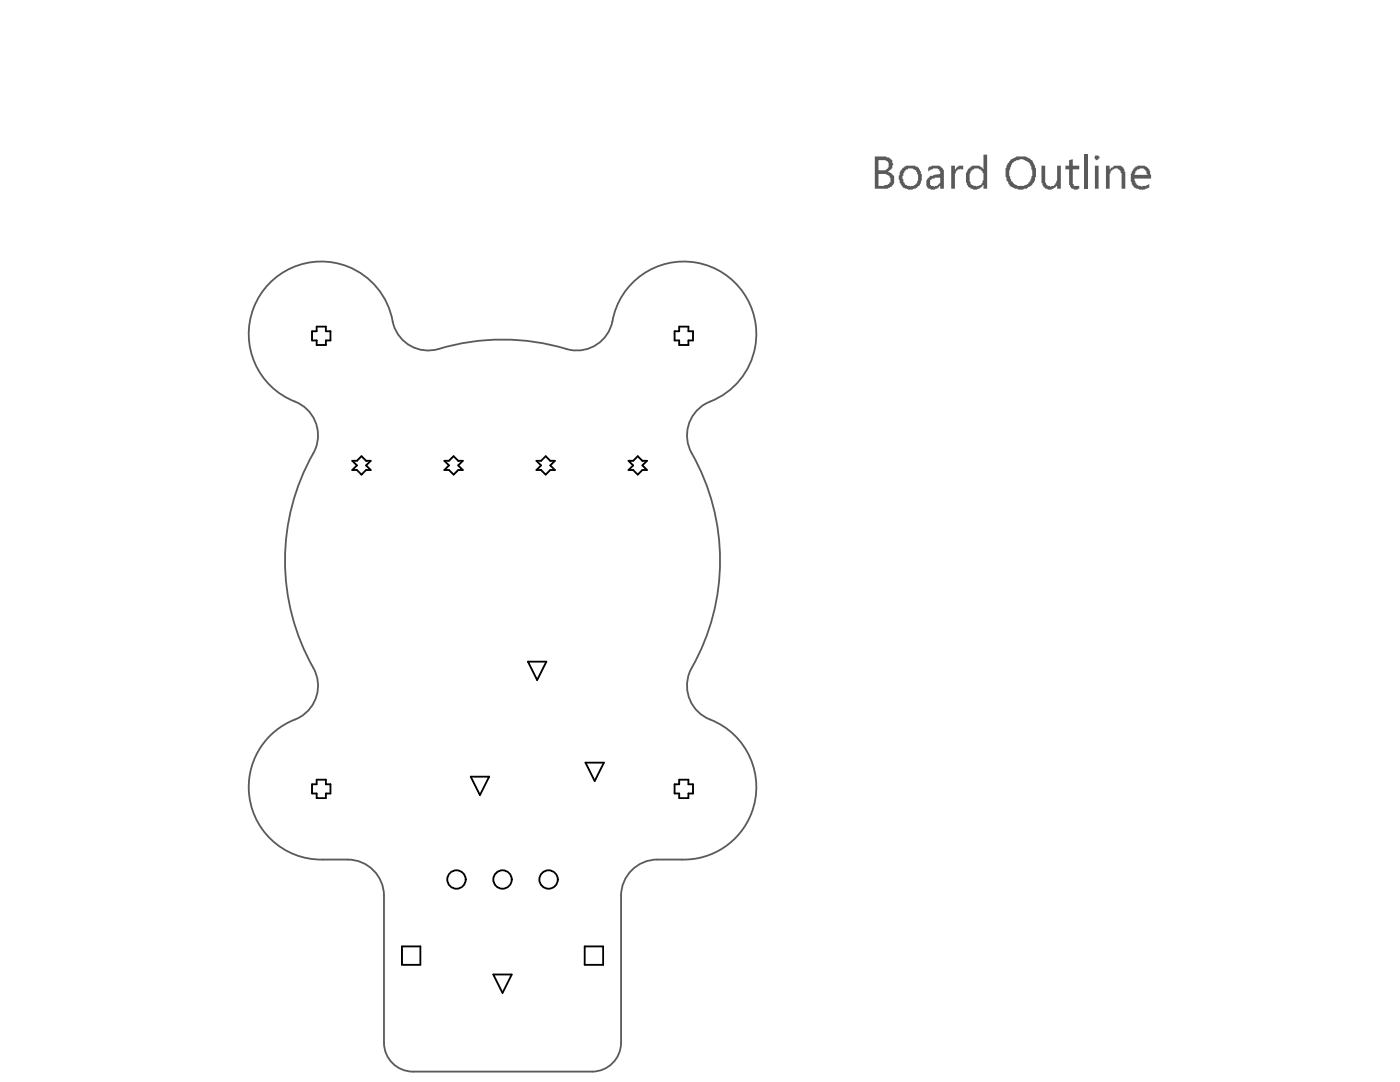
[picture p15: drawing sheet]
<svg xmlns="http://www.w3.org/2000/svg" width="279mm" height="216mm" viewBox="0 0 279 216" stroke-linecap="round" stroke-linejoin="round" font-family="sans-serif">
<path d="M64.5 171.5h4.9M76.6 178.8v29.2M124 178.8v29.2M131.2 171.5h4.9M82.4 213.8h35.8" fill="none" stroke="#5a5a5a" stroke-width=".36"/>
<g fill="#5a5a5a">
<path d="M189.8 33.1h.8v.9v-.2h.2l.1-.4a1.21 1.21 0 0 1 1.3-.3v.7h-.3l-.2-.2v.2h-.6v.2l-.3 .2v.3l-.2 .2v3h-.8z"/>
<path d="M207.9 33.1h.7v2.7a1.44 1.44 0 0 0 .7 1.3l.4 .2 .2-.2a.55 .55 0 0 0 .7-.6h.2v-.3l.2-.2v-2.9h.7v4.6h-.7v-.8l-.2 .4-.4 .2a1.36 1.36 0 0 1-1.6 .2l-.4-.2v-.2h-.2l-.2-.8h-.1z"/>
<path d="M213.4 32l.7-.2v1.3h1.3v.7h-1.3v2.9h.2v.4h1.1v.6a1.2 1.2 0 0 1-1.3 0l-.4-.2v-.2h-.2v-.4h-.1v-3.1h-.8v-.7h.8z"/>
<path d="M216.3 30.9h.7v6.8h-.7z"/>
<path d="M220.7 33.1h.8v.7h.1a1.48 1.48 0 0 1 1.5-.7h.6l.3 .1 .6 1.1v3.4h-.8v-2.8a1.48 1.48 0 0 0-.7-1.1v-.2h-.7v.2h-.4v.2l-.4 .2v.3l-.1 .2v3h-.8z"/>
<path d="M175.3 32v2h1.5v-.2h.2a1.21 1.21 0 0 0 .3-1.3l-.1-.4h-.4v-.1zM175.3 34.7v2.4h1.1l.2-.2h.6v-.2h.1a1.14 1.14 0 0 0 .2-1.4v-.2l-.7-.4zM174.6 31.2h2.2l.2 .2 .7 .2v.2l.4 .2v.5l.2 .2-.2 .4v.5h-.2l-.2 .4h-.2l-.3 .3 .7 .2 .2 .4a.82 .82 0 0 1 .3 1.1v.5l-.1 .4h-.2a1.48 1.48 0 0 1-1.5 .8h-2z"/>
<path d="M180.5 34.2v.3h-.2v.6h-.2v.5l.2 .2v.6h.2l.2 .5h.3v.2h.6l.2 .2v-.2h.5l.4-.2v-.2h.2a2.43 2.43 0 0 0 0-2.5v-.2h-.2a1.42 1.42 0 0 0-1.7-.2h-.2v.2zM179.7 34h.2l.2-.4 .7-.5h1.5a1.48 1.48 0 0 1 1.1 .7h.2v.4h.2l.2 1.1a2.64 2.64 0 0 1-1.3 2.4h-.2a1.96 1.96 0 0 1-2-.2h-.2l-.2-.4h-.2l-.2-.6h-.2v-.3a1.56 1.56 0 0 1 0-1.5z"/>
<path d="M185.6 36a.82 .82 0 0 0 .4 1.1h.3v.2h.2v-.2h.6l.2-.4 .3-.2v-1.1h-1.1v.2h-.5v.2zM185.2 33.4l.8-.3h1.5l.3 .1 .2 .4h.2l.2 .4v3.7h-.8v-.8v.2h-.1l-.2 .4-.4 .2a1.56 1.56 0 0 1-1.5 0l-.3-.2v-.2a1.56 1.56 0 0 1 0-1.5l.1-.4h.2v-.1h.2v-.2l2-.4v-.5h-.1v-.4h-.2a1.2 1.2 0 0 0-1.3 0l-.8 .4z"/>
<path d="M193.1 33.8l.4-.2v-.2h.2v-.2l.4-.1h.5a1.21 1.21 0 0 1 1.3 .3h.2l.2 .4v-2.9h.7v6.8h-.7v-.8h-.2l-.2 .4a1.78 1.78 0 0 1-2.6 0h-.2v-.4h-.1v-.4l-.2-.1v-1a2.28 2.28 0 0 1 .3-1.6zM193.7 34.2v.3l-.2 .2v1.5l.2 .2v.3h.2v.2h.4v.2h.5v.2l.4-.2a.94 .94 0 0 0 .9-1.1h.2v-1.5h-.2v-.3l-.4-.2v-.2h-.3v-.2h-1v.2h-.3v.2z"/>
<path d="M202 32.5v.4h-.2v.3l-.4 .8v1.1l.2 .2 .2 .7a2.24 2.24 0 0 0 2.6 1.1l.1-.2h.4v-.2l.4-.2 .2-.3h.1v-.2a3.1 3.1 0 0 0 0-2.9l-.3-.8-.8-.3a1.2 1.2 0 0 0-1.2 0h-.4zM201.4 32.1h.2v-.1a3.6 3.6 0 0 1 3.9-.4l.3 .4h.2l.2 .5a3.6 3.6 0 0 1 .4 3.1v.4l-.6 .9-.7 .4a.7 .7 0 0 1-.9 .4l-.2 .1h-.9l-.4-.1a1.68 1.68 0 0 1-1.5-1h-.2a.58 .58 0 0 0-.3-.7v-.6l-.2-.1v-1.7z"/>
<path d="M218.5 31h.7v.2h.2v.4h-.2l-.1 .4h-.4v-.2h-.2l-.2-.4h.2zM218.5 33.1h.7v4.6h-.7z"/>
<path d="M226.6 34.2l-.2 .7h2.6v-.2h-.2v-.5h-.2l-.2-.4a1.2 1.2 0 0 0-1.3 0h-.1v.2zM226.2 33.6l.4-.2v-.2l.7-.1a1.66 1.66 0 0 1 2.2 1.6l.2 .2v.7h-3.3l.2 .9h.2v.2l.3 .2v.2h.6l.2 .2 .2-.2h.7v-.2h.4v-.2h.2v.8l-.8 .2a1.56 1.56 0 0 1-1.5 0l-.7-.2-.2-.4h-.2a3.5 3.5 0 0 1 0-3.1z"/>
</g>
<path d="M64.5 171.5a14.5 14.5 0 0 1-14.6-12 14.5 14.5 0 0 1 9.7-16.3 7.2 7.2 0 0 0 2.9-9.9 43.7 43.7 0 0 1 .5-43.8 7.2 7.2 0 0 0-4.1-9.4 14.5 14.5 0 0 1-3.7-24.9 14.5 14.5 0 0 1 23.3 9.6 7.2 7.2 0 0 0 9 4.8 44.6 44.6 0 0 1 26.2 .2 7.2 7.2 0 0 0 8.5-5.7 14.5 14.5 0 0 1 23.8-8.3 14.5 14.5 0 0 1-5 24.7 7.2 7.2 0 0 0-2.9 9.9 43.7 43.7 0 0 1-.5 43.8 7.2 7.2 0 0 0 4.1 9.4 14.5 14.5 0 0 1 9 16.3 14.5 14.5 0 0 1-14.6 11.6M69.4 171.5a7.2 7.2 0 0 1 7.2 7.3M131.2 171.5a7.2 7.2 0 0 0-7.2 7.3M76.6 208a5.8 5.8 0 0 0 5.8 5.8M123.9 208a5.8 5.8 0 0 1-5.7 5.8" fill="none" stroke="#5a5a5a" stroke-width=".36"/>
<g fill="none" stroke="#000" stroke-width=".37">
<path d="M62.3 66.1h.9v-.9h1.8v.9h1v1.8h-1v.9h-1.8v-.9h-.9zM134.6 66.1h.9v-.9h1.9v.9h.9v1.8h-.9v.9h-1.9v-.9h-.9zM70.3 91.9h.9l.9-.9 1 .9h.9l-.9 1 .9 .9h-.9l-1 .9-.9-.9h-.9l.9-.9zM88.7 91.9h.9l.9-.9 .9 .9h1l-1 1 1 .9h-1l-.9 .9-.9-.9h-.9l.9-.9zM107.1 91.9h.9l.9-.9 .9 .9h.9l-.9 1 .9 .9h-.9l-.9 .9-.9-.9h-.9l.9-.9zM125.4 91.9h1l.9-.9 .9 .9h.9l-.9 1 .9 .9h-.9l-.9 .9-.9-.9h-1l1-.9zM105.4 132h3.6l-1.8 3.7zM62.3 156.5h.9v-.9h1.8v.9h1v1.8h-1v1h-1.8v-1h-.9zM93.9 155h3.7l-1.8 3.7zM116.8 152.2h3.7l-1.8 3.7zM134.6 156.5h.9v-.9h1.9v.9h.9v1.8h-.9v1h-1.9v-1h-.9zM80.2 188.8h3.7v3.7h-3.7z"/>
<path d="M98.5 194.5h3.6l-1.8 3.6zM116.7 188.8h3.7v3.7h-3.7z"/>
<circle cx="91.1" cy="175.5" r="1.84"/>
<circle cx="100.3" cy="175.5" r="1.84"/>
<circle cx="109.5" cy="175.5" r="1.84"/>
</g>
</svg>
